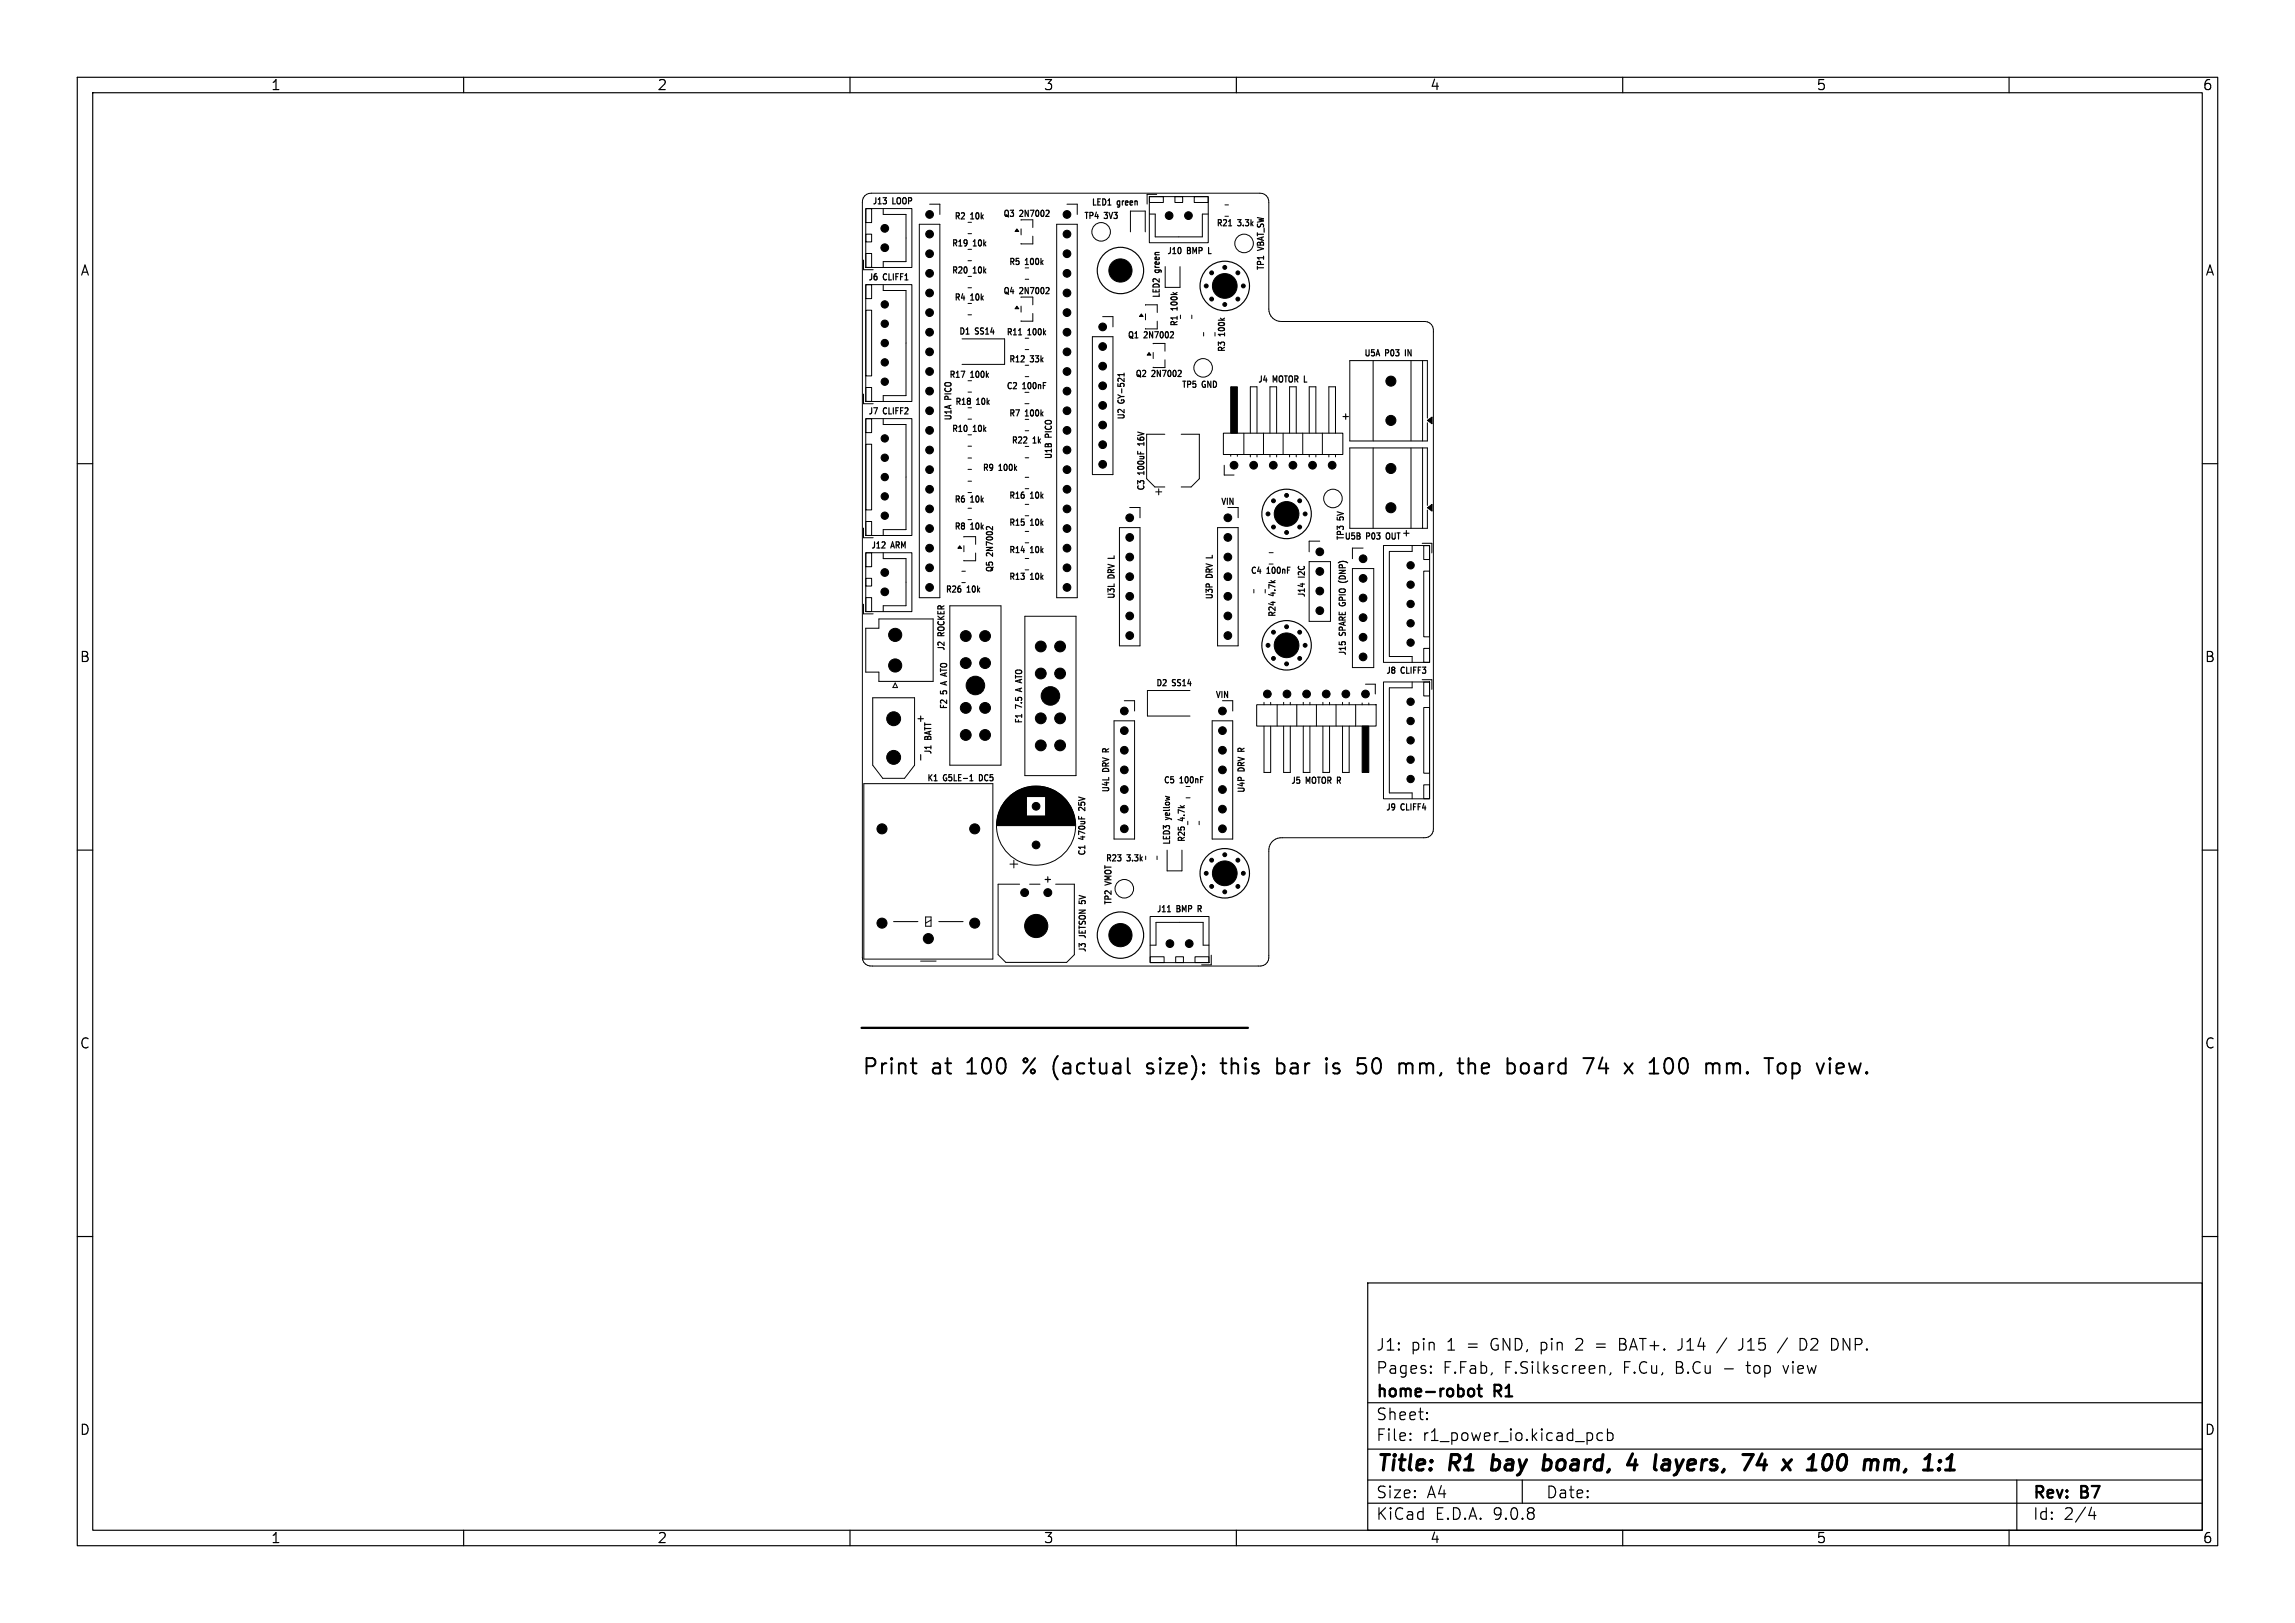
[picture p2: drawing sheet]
<svg xmlns="http://www.w3.org/2000/svg" width="297mm" height="210mm" viewBox="0 0 297 210" stroke-linecap="round" stroke-linejoin="round" font-family="sans-serif">
<defs><g id="words">
<g font-size="2.8">
<text x="111.5" y="139.4">Print</text>
<text x="120.5" y="139.4">at</text>
<text x="125.3" y="139.4">100</text>
<text x="132.9" y="139.4">% (actual</text>
<text x="149.6" y="139.4">size):</text>
<text x="159.7" y="139.4">this</text>
<text x="167.1" y="139.4">bar</text>
<text x="173.8" y="139.4">is</text>
<text x="178.3" y="139.4">50</text>
<text x="184" y="139.4">mm,</text>
<text x="192.1" y="139.4">the</text>
<text x="198.7" y="139.4">board</text>
<text x="209" y="139.4">74</text>
<text x="214.7" y="139.4">x</text>
<text x="218.2" y="139.4">100</text>
<text x="225.8" y="139.4">mm.</text>
<text x="233.9" y="139.4">Top</text>
<text x="240.9" y="139.4">view.</text>
<text x="178" y="190.9">Title:</text>
<text x="187.7" y="190.9">R1</text>
<text x="193.9" y="190.9">bay</text>
<text x="201.4" y="190.9">board,</text>
<text x="213.1" y="190.9">4</text>
<text x="217.3" y="190.9">layers,</text>
<text x="229.6" y="190.9">74</text>
<text x="235.7" y="190.9">x</text>
<text x="239.6" y="190.9">100</text>
<text x="247.7" y="190.9">mm,</text>
</g>
<g font-size="2.1">
<text x="178" y="178">Pages:</text>
<text x="178" y="175">J1:</text>
<text x="182.6" y="175">pin</text>
<text x="186.7" y="178">F.Fab,</text>
<text x="187.3" y="175">1</text>
<text x="190" y="175">=</text>
<text x="193.2" y="175">GND, pin</text>
<text x="194.7" y="178">F.Silkscreen,</text>
<text x="204.5" y="175">2</text>
<text x="207.2" y="175">=</text>
<text x="210.2" y="178">F.Cu,</text>
<text x="210.3" y="175">BAT+.</text>
<text x="217.1" y="178">B.Cu</text>
<text x="218.1" y="175">J14</text>
<text x="223.5" y="178">-</text>
<text x="226.3" y="175">J15</text>
<text x="226.6" y="178">top</text>
<text x="231.5" y="178">view</text>
<text x="234.5" y="175">D2</text>
<text x="238.7" y="175">DNP.</text>
<text x="178" y="184">Sheet:</text>
<text x="178" y="181.2">home-robot</text>
<text x="193.5" y="181.2">R1</text>
<text x="178" y="186.7">File:</text>
<text x="184.1" y="186.7">r1_power_io.kicad_pcb</text>
<text x="178" y="196.9">KiCad</text>
<text x="178" y="194.1">Size:</text>
<text x="184.7" y="194.1">A4</text>
<text x="185.7" y="196.9">E.D.A.</text>
<text x="193.3" y="196.9">9.0.8</text>
<text x="200" y="194.1">Date:</text>
<text x="263" y="194.3">Rev:</text>
<text x="263" y="196.9">Id:</text>
<text x="267.1" y="196.9">2/4</text>
<text x="269.4" y="194.3">B7</text>
</g>
<g font-size="1.8">
<text x="35" y="11.9">1</text>
<text x="85" y="11.9">2</text>
<text x="135" y="11.9">3</text>
<text x="185" y="11.9">4</text>
<text x="235" y="11.9">5</text>
<text x="285" y="11.9">6</text>
<text x="10.3" y="35.9">A</text>
<text x="285.4" y="35.9">A</text>
<text x="10.3" y="85.9">B</text>
<text x="285.3" y="85.9">B</text>
<text x="10.3" y="135.9">C</text>
<text x="285.3" y="135.9">C</text>
<text x="10.3" y="185.9">D</text>
<text x="285.3" y="185.9">D</text>
<text x="35" y="199.9">1</text>
<text x="85" y="199.9">2</text>
<text x="135" y="199.9">3</text>
<text x="185" y="199.9">4</text>
<text x="235" y="199.9">5</text>
<text x="285" y="199.9">6</text>
</g>
<g font-size="1.1">
<text x="112.8" y="26.6">J13</text>
<text x="115.5" y="26.6">LOOP</text>
<text x="123.4" y="28.6">R2</text>
<text x="125.6" y="28.6">10k</text>
<text x="129.7" y="28.3">Q3</text>
<text x="132" y="28.3">2N7002</text>
<text x="140.2" y="28.5">TP4</text>
<text x="141.2" y="26.8">LED1</text>
<text x="142.9" y="28.5">3V3</text>
<text x="144.6" y="26.8">green</text>
<text x="157.3" y="29.5">R21</text>
<text x="160.2" y="29.5">3.3k</text>
<text x="123.1" y="32.1">R19</text>
<text x="123.1" y="35.6">R20</text>
<text x="126" y="32.1">10k</text>
<text x="126" y="35.6">10k</text>
<text x="130.5" y="34.5">R5</text>
<text x="132.7" y="34.5">100k</text>
<text x="150.3" y="35.2" transform="rotate(-90 150.3 35.2)">green</text>
<text x="150.9" y="33.1">J10</text>
<text x="153.7" y="33.1">BMP</text>
<text x="156.7" y="33.1">L</text>
<text x="163.8" y="35.1" transform="rotate(-90 163.8 35.1)">TP1</text>
<text x="163.8" y="32.3" transform="rotate(-90 163.8 32.3)">VBAT_SW</text>
<text x="112.3" y="36.5">J6</text>
<text x="114.3" y="36.5">CLIFF1</text>
<text x="123.4" y="39.1">R4</text>
<text x="125.6" y="39.1">10k</text>
<text x="129.7" y="38.3">Q4</text>
<text x="132" y="38.3">2N7002</text>
<text x="150.3" y="38.7" transform="rotate(-90 150.3 38.7)">LED2</text>
<text x="152.6" y="40.1" transform="rotate(-90 152.6 40.1)">100k</text>
<text x="124" y="43.5">D1</text>
<text x="126.2" y="43.5">SS14</text>
<text x="130.2" y="43.6">R11</text>
<text x="130.5" y="47.1">R12</text>
<text x="133" y="43.6">100k</text>
<text x="133.4" y="47.1">33k</text>
<text x="145.8" y="44">Q1</text>
<text x="148.1" y="44">2N7002</text>
<text x="152.6" y="42.3" transform="rotate(-90 152.6 42.3)">R1</text>
<text x="158.7" y="45.7" transform="rotate(-90 158.7 45.7)">R3</text>
<text x="158.7" y="43.4" transform="rotate(-90 158.7 43.4)">100k</text>
<text x="176.5" y="46.3">U5A</text>
<text x="179.3" y="46.3">P03</text>
<text x="182.2" y="46.3">IN</text>
<text x="112.3" y="53.8">J7</text>
<text x="114.3" y="53.8">CLIFF2</text>
<text x="122.8" y="49.1">R17</text>
<text x="123.3" y="51.7" transform="rotate(-90 123.3 51.7)">PICO</text>
<text x="123.5" y="52.6">R18</text>
<text x="125.6" y="49.1">100k</text>
<text x="126.4" y="52.6">10k</text>
<text x="130.2" y="50.6">C2</text>
<text x="132.4" y="50.6">100nF</text>
<text x="145.7" y="52.2" transform="rotate(-90 145.7 52.2)">GY-521</text>
<text x="146.8" y="49">Q2</text>
<text x="149.1" y="49">2N7002</text>
<text x="152.8" y="50.4">TP5</text>
<text x="155.6" y="50.4">GND</text>
<text x="162.7" y="49.7">J4</text>
<text x="164.8" y="49.7">MOTOR L</text>
<text x="123.1" y="56.1">R10</text>
<text x="123.3" y="54.5" transform="rotate(-90 123.3 54.5)">U1A</text>
<text x="126" y="56.1">10k</text>
<text x="130.5" y="54.1">R7</text>
<text x="130.8" y="57.6">R22</text>
<text x="132.7" y="54.1">100k</text>
<text x="133.7" y="57.6">1k</text>
<text x="136.3" y="59.5" transform="rotate(-90 136.3 59.5)">U1B</text>
<text x="136.3" y="56.6" transform="rotate(-90 136.3 56.6)">PICO</text>
<text x="145.7" y="54.4" transform="rotate(-90 145.7 54.4)">U2</text>
<text x="148.3" y="57.3" transform="rotate(-90 148.3 57.3)">16V</text>
<text x="123.4" y="65.2">R6</text>
<text x="125.6" y="65.2">10k</text>
<text x="127.1" y="61.1">R9</text>
<text x="129.3" y="61.1">100k</text>
<text x="130.5" y="64.7">R16</text>
<text x="133.4" y="64.7">10k</text>
<text x="148.3" y="63.6" transform="rotate(-90 148.3 63.6)">C3</text>
<text x="148.3" y="61.4" transform="rotate(-90 148.3 61.4)">100uF</text>
<text x="157.9" y="65.5">VIN</text>
<text x="112.7" y="71.2">J12</text>
<text x="115.4" y="71.2">ARM</text>
<text x="123.4" y="68.7">R8</text>
<text x="125.6" y="68.7">10k</text>
<text x="128.7" y="71.9" transform="rotate(-90 128.7 71.9)">2N7002</text>
<text x="130.5" y="71.8">R14</text>
<text x="130.5" y="68.2">R15</text>
<text x="133.4" y="71.8">10k</text>
<text x="133.4" y="68.2">10k</text>
<text x="144.4" y="72" transform="rotate(-90 144.4 72)">L</text>
<text x="157.1" y="71.9" transform="rotate(-90 157.1 71.9)">L</text>
<text x="173.9" y="70">U5B</text>
<text x="174.1" y="70" transform="rotate(-90 174.1 70)">TP3</text>
<text x="174.1" y="67.3" transform="rotate(-90 174.1 67.3)">5V</text>
<text x="176.8" y="70">P03</text>
<text x="179.7" y="70">OUT</text>
<text x="122.3" y="76.9">R26</text>
<text x="125.2" y="76.9">10k</text>
<text x="128.7" y="74.2" transform="rotate(-90 128.7 74.2)">Q5</text>
<text x="130.5" y="75.2">R13</text>
<text x="133.4" y="75.2">10k</text>
<text x="144.4" y="77.6" transform="rotate(-90 144.4 77.6)">U3L</text>
<text x="144.4" y="74.8" transform="rotate(-90 144.4 74.8)">DRV</text>
<text x="157.1" y="77.7" transform="rotate(-90 157.1 77.7)">U3P</text>
<text x="157.1" y="74.7" transform="rotate(-90 157.1 74.7)">DRV</text>
<text x="161.8" y="74.5">C4</text>
<text x="164" y="74.5">100nF</text>
<text x="165.3" y="77.1" transform="rotate(-90 165.3 77.1)">4.7k</text>
<text x="169.1" y="77.4" transform="rotate(-90 169.1 77.4)">J14</text>
<text x="169.1" y="74.7" transform="rotate(-90 169.1 74.7)">I2C</text>
<text x="174.4" y="74.8" transform="rotate(-90 174.4 74.8)">(DNP)</text>
<text x="122.4" y="82.3" transform="rotate(-90 122.4 82.3)">ROCKER</text>
<text x="165.3" y="79.9" transform="rotate(-90 165.3 79.9)">R24</text>
<text x="174.4" y="82.2" transform="rotate(-90 174.4 82.2)">SPARE</text>
<text x="174.4" y="78.1" transform="rotate(-90 174.4 78.1)">GPIO</text>
<text x="122.4" y="84.3" transform="rotate(-90 122.4 84.3)">J2</text>
<text x="122.8" y="89.8" transform="rotate(-90 122.8 89.8)">5</text>
<text x="122.8" y="88.3" transform="rotate(-90 122.8 88.3)">A</text>
<text x="122.8" y="86.8" transform="rotate(-90 122.8 86.8)">ATO</text>
<text x="132.5" y="89.1" transform="rotate(-90 132.5 89.1)">A</text>
<text x="132.5" y="87.7" transform="rotate(-90 132.5 87.7)">ATO</text>
<text x="149.5" y="89">D2</text>
<text x="151.7" y="89">SS14</text>
<text x="174.4" y="84.9" transform="rotate(-90 174.4 84.9)">J15</text>
<text x="179.3" y="87.4">J8</text>
<text x="181.3" y="87.4">CLIFF3</text>
<text x="120.7" y="95.7" transform="rotate(-90 120.7 95.7)">BATT</text>
<text x="122.8" y="91.9" transform="rotate(-90 122.8 91.9)">F2</text>
<text x="132.5" y="93.7" transform="rotate(-90 132.5 93.7)">F1</text>
<text x="132.5" y="91.6" transform="rotate(-90 132.5 91.6)">7.5</text>
<text x="157.2" y="90.5">VIN</text>
<text x="119.9" y="101.3">K1</text>
<text x="120.7" y="97.7" transform="rotate(-90 120.7 97.7)">J1</text>
<text x="122.1" y="101.3">G5LE-1</text>
<text x="127" y="101.3">DC5</text>
<text x="143.7" y="99.8" transform="rotate(-90 143.7 99.8)">DRV</text>
<text x="143.7" y="97" transform="rotate(-90 143.7 97)">R</text>
<text x="150.5" y="101.6">C5</text>
<text x="152.7" y="101.6">100nF</text>
<text x="161.3" y="99.8" transform="rotate(-90 161.3 99.8)">DRV</text>
<text x="161.3" y="96.9" transform="rotate(-90 161.3 96.9)">R</text>
<text x="167" y="101.6">J5</text>
<text x="169" y="101.6">MOTOR R</text>
<text x="140.7" y="104.5" transform="rotate(-90 140.7 104.5)">25V</text>
<text x="143.7" y="102.6" transform="rotate(-90 143.7 102.6)">U4L</text>
<text x="151.6" y="106" transform="rotate(-90 151.6 106)">yellow</text>
<text x="153.5" y="106.2" transform="rotate(-90 153.5 106.2)">4.7k</text>
<text x="161.3" y="102.7" transform="rotate(-90 161.3 102.7)">U4P</text>
<text x="179.3" y="105.1">J9</text>
<text x="181.3" y="105.1">CLIFF4</text>
<text x="140.7" y="110.8" transform="rotate(-90 140.7 110.8)">C1</text>
<text x="140.7" y="108.6" transform="rotate(-90 140.7 108.6)">470uF</text>
<text x="143" y="111.7">R23</text>
<text x="145.9" y="111.7">3.3k</text>
<text x="151.6" y="109.4" transform="rotate(-90 151.6 109.4)">LED3</text>
<text x="153.5" y="109.1" transform="rotate(-90 153.5 109.1)">R25</text>
<text x="140.7" y="116.6" transform="rotate(-90 140.7 116.6)">5V</text>
<text x="144" y="117.2" transform="rotate(-90 144 117.2)">TP2</text>
<text x="144" y="114.4" transform="rotate(-90 144 114.4)">VMOT</text>
<text x="149.6" y="118.2">J11</text>
<text x="152.3" y="118.2">BMP</text>
<text x="155.3" y="118.2">R</text>
<text x="140.7" y="123.3" transform="rotate(-90 140.7 123.3)">J3</text>
<text x="140.7" y="121.3" transform="rotate(-90 140.7 121.3)">JETSON</text>
</g>
</g></defs>
<g fill="none" stroke="#000" stroke-width=".15">
<path d="M10 10h277v190h-277zM12 12h273v186h-273zM60 10v2M110 10v2M160 10v2M210 10v2M260 10v2M135.3 28h.5M135.3 38h.5M135.7 27.3v.2M135.7 37.3v.2M159 29.2h.4"/>
<path d="M131.8 43.3h.4M145.5 48.3v.4M145.5 48.5h-.8l.2 .1M147.4 57.6h.1M148 57.2v.4M151.4 43.7h.5M151.8 43v.3M152.4 48.7h.5M152.8 48v.3M173.8 53.9h.7M174.1 53.6v.7M10 60h2"/>
<path d="M127.7 68.2h.3M128.4 68.1v.5M173.2 75.2l.2 .1M174.4 75.2l-.2 .1M181.7 69h.6M182 68.7v.7M285 60h2M118.8 93h.7M119.1 92.7v.7M119.1 97.7v.7M121.7 88.4l.8 .3M122.3 87.1v.4"/>
<path d="M122.5 87.1l-.8 .2M131.4 89.3l.8 .2M132 88v.3M132.2 87.9l-.8 .2M10 110h2M125.5 101h.4M125.6 100.3l.1-.1v.8M135.2 113.8h.7M135.6 113.5v.7M140.4 104.5v.4l-.5-.4M151.1 118h.4M285 110h2"/>
<path d="M10 160h2M177 166h108v32h-108zM185.2 177.6v.1M185.2 177.6h-.1l.1 .1M185.2 176.8v.1M185.2 176.8h-.1l.1 .1M207.2 176.7l.4 .1 .1 .1v.8M208.5 177.6l-.2 .3M209.6 173.9h.5M210.1 173.2h-.5v1.5h.6M217.5 174.6l-.4 .1M223.5 173.1l-1.3 2"/>
<path d="M225.5 173.2v1.1a.48 .48 0 0 1-.5 .4M230.7 176.7l.4 1M231.3 173.1l-1.3 2M233 173.2a.79 .79 0 0 1 .8 .5 .79 .79 0 0 1-.3 .9l-.5 .1zM237.7 173.4a1.04 1.04 0 0 1 0 1.1M285 160h2M60 198v2M110 198v2M160 198v2M177 194.5h108M177 191.5h108M177 187.5h108"/>
<path d="M177 181.5h108M182.5 186.3h.1l-.1 .1M182.5 186.3v.1M182.5 185.5v.1M182.5 185.5h.1l-.1 .1M184.7 183.6v.1M184.7 183.6h-.1l.1 .1M184.7 182.8v.1M184.7 182.8h-.1l.1 .1M197 191.5v3M207.4 185.5l-.4-.1-.3 .3v.4l.1 .2 .2 .1 .4-.1M208 185.5l.5-.1 .2 .3v.4l-.1 .2-.1 .1-.5-.1"/>
<path d="M208 184.9v1.5M210 198v2M260 198v2M261 191.5v6.5M270.7 195l-.4 1.1h.9M271 195.6v1"/>
<circle cx="145" cy="35" r="3"/>
<circle cx="158.5" cy="37" r="3.2"/>
<circle cx="166.5" cy="66.5" r="3.2"/>
<circle cx="166.5" cy="83.5" r="3.2"/>
<circle cx="158.5" cy="113" r="3.2"/>
<circle cx="145" cy="121" r="3"/>
</g>
<g fill="none" stroke="#000" stroke-width=".4">
<path d="M193 190.1l.2 .1M193.3 188.2l-.3 2M199.8 189l.2-.1 .6 .1M199.9 188.2l-.2 2M200.6 190l-.3 .2h-.4M211.3 188.1l-.7 1.4h1.3M211.7 188.9l-.2 1.3M215.5 188.9h.3l.2 .1 .1 .2-.1 1M216 190.1l-.2 .1h-.5M216.1 189.4h-.2h-.5M228 188.1l-.6 1.4h1.2M228.4 188.9l-.1 1.3"/>
<path d="M233.9 190.2h1.1M234.1 188.8l.6-.6-.3 2M236.1 188.6a.49 .49 0 0 1 .5-.4 .49 .49 0 0 1 .4 .4M238 188.6a.49 .49 0 0 1 .5-.4 .49 .49 0 0 1 .4 .4 1.31 1.31 0 0 1-.6 1.6M245.2 188.9l.4 .1 .1 .2-.1 1M246.6 190.1l-.2 .4M249.5 188.5l.2-.3-.2 2M252.4 188.5l.2-.3-.3 2"/>
</g>
<path d="M111.5 133h50M190.3 179.7a.41 .41 0 0 1 .5 .3v.4a.41 .41 0 0 1-.5 .3M191.2 179.7h.6M191.4 179.2v1.3l.1 .1 .3 .1" fill="none" stroke="#000" stroke-width=".3"/>
<g fill="none" stroke="#000" stroke-width=".13">
<path d="M111.7 33.7v1.2h1.3M111.9 25.3l.2-.1 .7-.2h50.2a1.11 1.11 0 0 1 1.2 1.2v13.8a1.6 1.6 0 0 0 1.6 1.6h18.6a1.13 1.13 0 0 1 1.1 1.3v64.4a1.12 1.12 0 0 1-1.3 1.1h-18.2a1.63 1.63 0 0 0-1.8 1.8v13.4a1.17 1.17 0 0 1-1.4 1.4h-49.9a1.12 1.12 0 0 1-1.3-1.1v-97.7l.1-.6zM112 36.8h6v15.2h-6zM112 27h6v7.6h-6zM112 36.8h.8v1.8h-.8zM112 27h.8v1.8h-.8zM112 30.3h.8v1h-.8zM112 32.8h.8v1.8h-.8zM114.3 27v.8h2.9v6.1h-2.9v.7M114.3 36.8v.8h2.9v13.6h-2.9v.7M119 29h2.6v48.3h-2.6zM120.3 26.4h1.3v1.4"/>
<path d="M125.3 39.3h.4M125.3 32.3h.4M125.3 33.7h.4M125.3 28.8h.4M125.3 30.2h.4M125.3 35.8h.4M125.3 37.2h.4M132.1 29.6v.8M132.1 39.6v.8M132.7 36.1h.4M133.7 30.6v1l-1.6-.1M133.7 28.4v1"/>
<path d="M133.7 38.4v1M136.7 29h2.7v48.3h-2.7zM138.1 26.4h1.3v1.4M146.3 30v-2.7h1.9v2.7M148.2 39.5l1.6-.1v1M148.7 25.4h7.7v6h-7.7zM148.7 25.5h1.8v.7h-1.8zM148.7 27.7h.8v3h6.1v-3h.7M149.7 25.2h-1.3v1.2M150.8 34.5v2.7h1.9v-2.7M152 25.5h1v.7h-1zM154.5 25.5h1.8v.7h-1.8z"/>
<path d="M158.5 26.5h.5M158.5 28h.5M111.7 51v1.2h1.3M112 54.2h6v15.1h-6zM112 40.1h.8v8.5h-.8zM112 50.1h.8v1.8h-.8zM112 54.2h.8v1.8h-.8zM112 57.5h.8v8.5h-.8zM114.3 54.2v.7h2.9v13.6h-2.9v.8M124.5 43.9h5.5v3.3h-5.5M125.3 40.7h.4M125.3 57.7h.4"/>
<path d="M125.3 49.3h.4M125.3 50.7h.4M125.3 59.3h.4M125.3 52.8h.4M125.3 54.2h.4M125.3 56.3h.4M132.6 52.2h.6M132.7 55.7h.4M132.7 57.8h.4M132.7 59.2h.4M132.7 47.3h.4M132.7 48.7h.4"/>
<path d="M132.7 43.8h.4M132.7 45.2h.4M133.7 40.6v1l-1.6-.1M141.4 43.6h2.6v17.8h-2.6zM142.7 41h1.3v1.3M148.2 40.6v.8M149.2 44.5l1.6-.1v1M149.2 45.6v.8M149.8 41.6v1l-1.6-.1M150.7 56.2h-2.3v5.7l1.1 1.1h1.2M150.8 46.6v1l-1.6-.1M152.8 40.8v.4"/>
<path d="M152.9 56.2h2.3v5.7l-1.1 1.1h-1.2M154.2 40.8v.4M155.8 43v.5M157.2 43v.5M158.3 56.1h15.5v2.7h-15.5zM159.3 58.8v.2M160.1 58.8v.2M161 56.1v2.7M161.8 56.1v-6h.9v6M161.8 58.8v.3M162.7 58.8v.3M163.5 56.1v2.7"/>
<path d="M164.3 56.1v-6h.9v6M164.3 58.8v.3M165.2 58.8v.3M166 56.1v2.7M166.9 50.1v6M166.9 58.8v.3M167.7 50.1v6M167.7 58.8v.3M168.6 56.1v2.7M169.4 56.1v-6h.9v6M169.4 58.8v.3M170.3 58.8v.3"/>
<path d="M171.1 56.1v2.7M172 56.1v-6h.8v6M172 58.8v.3M172.8 58.8v.3M177.7 46.7v10.4M177.7 58v10.4M182.6 46.7v10.4M182.6 58v10.4M184.1 46.7v10.4M184.1 58v10.4M184.7 54.1v-7.4h-10v10.4h10v-2.4M111.7 68.3v1.3h1.3"/>
<path d="M111.7 78.2v1.2h1.3M112 71.5h6v7.6h-6zM112 71.5h.8v1.8h-.8zM112 74.8h.8v1h-.8zM112 77.3h.8v1.8h-.8zM112 67.5h.8v1.8h-.8zM114.3 71.5v.8h2.9v6.1h-2.9v.7M122.9 78.4h6.6v20.6h-6.6zM124.5 73.9h.4M124.5 75.4h.4M124.7 69.5l1.6-.1v1M124.7 70.6v.8"/>
<path d="M125.3 62.3h.4M125.3 63.7h.4M125.3 60.7h.4M125.3 65.8h.4M125.3 67.2h.4M126.3 71.6v1l-1.6-.1M132.6 79.7h6.7v20.7h-6.7zM132.7 68.8h.4M132.7 70.2h.4M132.7 61.8h.4M132.7 63.2h.4M132.7 72.3h.4"/>
<path d="M132.7 73.7h.4M132.7 65.3h.4M132.7 66.7h.4M144.9 68.3h2.6v15.3h-2.6zM146.2 65.7h1.3v1.3M149.6 63.6h.7M150 63.3v.7M157.6 68.3h2.6v15.3h-2.6zM158.4 60.2v1.3h1.3M158.9 65.7h1.3v1.3M162.3 76.3v.4M163.7 76.3v.4"/>
<path d="M164.2 71.5h.6M164.2 73h.6M169.4 72.7h2.8v7.7h-2.8zM170.8 70h-1.4v1.4M175 73.6h2.8v12.8h-2.8zM176.4 70.9h-1.4v1.4M179 70.6h6v15.1h-6zM182.8 70.6v.8h-3v13.6h3v.7M184.1 70.3h1.2v1.3M184.2 70.6h.8v1.8h-.8zM184.2 73.9h.8v8.5h-.8zM184.7 65.4v-7.4h-10v10.4h10v-2.4"/>
<path d="M112 81.3h1.7v-1.2h7.1v8.1h-7.1v-1.2h-1.7zM112.9 90.3h5.5v8.7l-1.3 1.7h-2.9l-1.3-1.7zM115.8 88.4l.4 .6h-.7zM144.2 93.3h2.6v15.3h-2.6zM145.5 90.7h1.3v1.3M154 89.4h-5.5v3.3h5.5M156.9 93.3h2.6v15.3h-2.6zM158.2 90.7h1.3v1.3M162.6 91.2h15.5v2.8h-15.5zM163.6 90.9v.3M163.6 94v6h.8v-6M164.4 90.9v.3"/>
<path d="M165.3 91.2v2.8M166.1 94v6h.9v-6M166.1 90.9v.3M167 90.9v.3M167.8 91.2v2.8M168.7 94v6h.8v-6M168.7 90.9v.3M169.5 90.9v.3M170.4 91.2v2.8M171.2 94v6h.9v-6M171.2 90.9v.3M172.1 90.9v.3"/>
<path d="M172.9 91.2v2.8M173.7 94v6h.9v-6M173.7 90.9v.3M174.6 90.9v.3M175.4 91.2v2.8M176.3 91v.2M176.7 88.5h1.3v1.3M177.1 91v.2M179 88.2h6v15.2h-6zM182.8 88.3v.7h-3v13.6h3v.8M184.1 88h1.2v1.2M184.2 88.3h.8v1.8h-.8z"/>
<path d="M184.2 91.6h.8v8.5h-.8zM184.2 83.9h.8v1.8h-.8zM111.8 101.4h16.7v22.7h-16.7zM115.6 119.3h3.2M119.8 118.7h.7v1.2h-.7zM120.5 119.1l-.7 .4M121.5 119.3h3.1M129 106.8h10.2M129 106.7h10.2M129 106.6h10.2M129 106.5h10.1M129 106.4h10.1"/>
<path d="M129 106.3h10.1M129 106.2h10.1M129.1 106.1h10M129.1 106h10M129.1 105.9h10M129.1 105.8h10M129.1 105.8h9.9M129.1 105.7h9.9M129.1 105.6h9.9M129.2 105.6h9.8M129.2 105.6h3.6M129.2 105.5h3.6"/>
<path d="M129.2 105.4h3.6M129.2 105.3h3.6M129.3 105.2h3.5M129.3 105.1h3.5M129.3 105h3.5M129.4 105h3.4M129.4 104.9h3.4M129.4 104.8h3.4M129.5 104.7h3.3M129.5 104.6h3.3M129.6 104.5h3.2M129.6 104.4h3.2"/>
<path d="M129.7 104.3h3.1M129.7 104.2h3.1M129.8 104.2h3M129.8 104.1h3M129.8 104h3M129.9 104h2.9M129.9 103.9h2.9M130 103.8h2.8M130.1 103.7h2.7M130.1 103.6h2.7M130.2 103.6h2.6M130.2 103.5h2.6"/>
<path d="M130.3 103.5h2.5M130.3 103.4h2.5M130.4 103.4h2.4M130.4 103.3h2.4M130.5 103.2h2.3M130.6 103.2h2.2M130.6 103.1h2.2M130.6 103.1h6.9M130.7 103h6.8M130.7 111.8h1M130.7 103h6.7M130.8 103h6.6"/>
<path d="M130.8 102.9h6.5M130.9 102.9h6.4M130.9 102.8h6.3M131 102.8h6.2M131 102.8h6.1M131.1 102.7h6M131.1 102.7h5.9M131.2 102.6h5.8M131.2 111.3v1M131.2 102.6h5.7M131.3 102.6h5.5M131.4 102.5h5.4"/>
<path d="M131.4 102.5h5.3M131.5 102.4h5.2M131.6 102.4h5M131.6 102.4h4.9M131.7 102.3h4.7M131.8 102.3h4.6M131.9 102.2h4.4M131.9 114.4h-2.7v9.1l1 1h7.8l1-1v-9.1h-2.4M132 102.2h4.2M132 102.2h4.1M132.1 102.1h3.9M132.2 102.1h3.7"/>
<path d="M132.3 102h3.5M132.4 102h3.3M132.6 102h3M132.7 101.9h2.8M132.8 101.9h2.5M133 101.8h2.1M133.2 101.8h1.7M133.3 114.4h1.3M133.5 101.8h1.2M135.3 103.2h2.4M135.3 105.6h3.7M135.3 105.5h3.7"/>
<path d="M135.3 105.4h3.7M135.3 105.4h3.6M135.3 105.3h3.6M135.3 105.2h3.6M135.3 105.1h3.6M135.3 105.1h3.5M135.3 105h3.5M135.3 104.9h3.5M135.3 104.8h3.5M135.3 104.8h3.4M135.3 104.7h3.4M135.3 104.6h3.4"/>
<path d="M135.3 104.6h3.3M135.3 104.5h3.3M135.3 104.4h3.3M135.3 104.4h3.2M135.3 104.3h3.2M135.3 104.2h3.2M135.3 104.2h3.1M135.3 104.1h3.1M135.3 104h3M135.3 103.9h2.9M135.3 103.8h2.9M135.3 103.8h2.8"/>
<path d="M135.3 103.7h2.8M135.3 103.6h2.7M135.3 103.5h2.6M135.3 103.4h2.6M135.3 103.4h2.5M135.3 103.3h2.5M135.3 103.3h2.4M135.3 103.2h2.3M135.3 103.1h2.3M148.3 110.8v.4M148.8 118.6h7.7v6h-7.7zM149.7 110.8v.4"/>
<path d="M151 110v2.7h2v-2.7M153.5 103.2h.5M153.7 106.3v.4M155.2 106.3v.4M184.2 101.6h.8v1.8h-.8zM119.1 124.4h2M148.9 123.8h1.7v.8h-1.7zM148.9 122.3h.7v-2.9h6.1v2.9h.7M152.1 123.8h1.1v.8h-1.1zM154.7 123.8h1.7v.8h-1.7zM156.7 123.6v1.3h-1.2"/>
<circle cx="142.5" cy="30" r="1.2"/>
<circle cx="161" cy="31.5" r="1.2"/>
<circle cx="155.7" cy="47.6" r="1.2"/>
<circle cx="172.5" cy="64.5" r="1.2"/>
<circle cx="134.1" cy="106.8" r="5.1"/>
<circle cx="145.5" cy="115" r="1.2"/>
</g>
<g fill="#000" stroke="#000" stroke-width=".13">
<path d="M131.6 29.6l.2 .4h-.4zM131.6 39.6l.2 .4h-.4zM147.7 40.6l.2 .4h-.4zM148.7 45.6l.2 .4h-.4zM159.3 50.1h.8v6h-.8zM184.7 54.4l.6-.4v.8zM124.2 70.6l.2 .4h-.4zM184.7 65.7l.6-.4v.8zM176.3 94h.8v6h-.8z"/>
<circle cx="114.5" cy="39.4" r=".47"/>
<circle cx="114.5" cy="32.1" r=".5"/>
<circle cx="114.5" cy="29.5" r=".5"/>
<circle cx="120.3" cy="32.8" r=".5"/>
<circle cx="120.3" cy="37.9" r=".5"/>
<circle cx="120.3" cy="35.4" r=".5"/>
<circle cx="120.3" cy="30.3" r=".5"/>
<circle cx="120.3" cy="27.7" r=".5"/>
<circle cx="138.1" cy="30.3" r=".5"/>
<circle cx="138.1" cy="32.8" r=".5"/>
<circle cx="138.1" cy="37.9" r=".5"/>
<circle cx="138.1" cy="27.7" r=".5"/>
<circle cx="138.1" cy="35.4" r=".5"/>
<circle cx="145" cy="35" r="1.5"/>
<circle cx="151.3" cy="27.9" r=".5"/>
<circle cx="153.8" cy="27.9" r=".5"/>
<circle cx="156.1" cy="37" r=".25"/>
<circle cx="156.8" cy="35.3" r=".25"/>
<circle cx="156.8" cy="38.7" r=".25"/>
<circle cx="158.5" cy="39.4" r=".25"/>
<circle cx="158.5" cy="34.6" r=".25"/>
<circle cx="158.5" cy="37" r="1.6"/>
<circle cx="160.2" cy="35.3" r=".25"/>
<circle cx="160.2" cy="38.7" r=".25"/>
<circle cx="160.9" cy="37" r=".25"/>
<circle cx="114.5" cy="41.9" r=".47"/>
<circle cx="114.5" cy="59.2" r=".47"/>
<circle cx="114.5" cy="49.4" r=".47"/>
<circle cx="114.5" cy="46.9" r=".47"/>
<circle cx="114.5" cy="44.4" r=".47"/>
<circle cx="114.5" cy="56.7" r=".48"/>
<circle cx="120.3" cy="45.5" r=".5"/>
<circle cx="120.3" cy="48.1" r=".5"/>
<circle cx="120.3" cy="50.6" r=".5"/>
<circle cx="120.3" cy="58.2" r=".5"/>
<circle cx="120.3" cy="53.1" r=".5"/>
<circle cx="120.3" cy="55.7" r=".5"/>
<circle cx="120.3" cy="40.4" r=".5"/>
<circle cx="120.3" cy="43" r=".5"/>
<circle cx="138.1" cy="50.6" r=".5"/>
<circle cx="138.1" cy="53.1" r=".5"/>
<circle cx="138.1" cy="55.7" r=".5"/>
<circle cx="138.1" cy="58.2" r=".5"/>
<circle cx="138.1" cy="45.5" r=".5"/>
<circle cx="138.1" cy="48.1" r=".5"/>
<circle cx="138.1" cy="40.4" r=".5"/>
<circle cx="138.1" cy="43" r=".5"/>
<circle cx="142.7" cy="42.3" r=".5"/>
<circle cx="142.7" cy="47.4" r=".5"/>
<circle cx="142.7" cy="55" r=".5"/>
<circle cx="142.7" cy="49.9" r=".5"/>
<circle cx="142.7" cy="52.5" r=".5"/>
<circle cx="142.7" cy="44.8" r=".5"/>
<circle cx="142.7" cy="57.5" r=".5"/>
<circle cx="180" cy="49.3" r=".65"/>
<circle cx="180" cy="54.4" r=".65"/>
<circle cx="114.5" cy="64.2" r=".47"/>
<circle cx="114.5" cy="66.7" r=".48"/>
<circle cx="114.5" cy="61.7" r=".48"/>
<circle cx="114.5" cy="76.6" r=".5"/>
<circle cx="114.5" cy="74.1" r=".5"/>
<circle cx="120.3" cy="70.9" r=".5"/>
<circle cx="120.3" cy="60.8" r=".5"/>
<circle cx="120.3" cy="68.4" r=".5"/>
<circle cx="120.3" cy="76" r=".5"/>
<circle cx="120.3" cy="63.3" r=".5"/>
<circle cx="120.3" cy="65.8" r=".5"/>
<circle cx="120.3" cy="73.5" r=".5"/>
<circle cx="138.1" cy="63.3" r=".5"/>
<circle cx="138.1" cy="65.8" r=".5"/>
<circle cx="138.1" cy="73.5" r=".5"/>
<circle cx="138.1" cy="76" r=".5"/>
<circle cx="138.1" cy="70.9" r=".5"/>
<circle cx="138.1" cy="60.8" r=".5"/>
<circle cx="138.1" cy="68.4" r=".5"/>
<circle cx="142.7" cy="60.1" r=".5"/>
<circle cx="146.2" cy="67" r=".5"/>
<circle cx="146.2" cy="74.6" r=".5"/>
<circle cx="146.2" cy="72.1" r=".5"/>
<circle cx="146.2" cy="79.7" r=".5"/>
<circle cx="146.2" cy="69.5" r=".5"/>
<circle cx="146.2" cy="77.2" r=".5"/>
<circle cx="158.9" cy="77.2" r=".5"/>
<circle cx="158.9" cy="79.7" r=".5"/>
<circle cx="158.9" cy="74.6" r=".5"/>
<circle cx="158.9" cy="67" r=".5"/>
<circle cx="158.9" cy="69.5" r=".5"/>
<circle cx="158.9" cy="72.1" r=".5"/>
<circle cx="159.7" cy="60.2" r=".5"/>
<circle cx="162.2" cy="60.2" r=".5"/>
<circle cx="164.1" cy="66.5" r=".25"/>
<circle cx="164.8" cy="60.2" r=".5"/>
<circle cx="164.8" cy="68.2" r=".25"/>
<circle cx="164.8" cy="64.8" r=".25"/>
<circle cx="166.5" cy="66.5" r="1.6"/>
<circle cx="166.5" cy="68.9" r=".25"/>
<circle cx="166.5" cy="64.1" r=".25"/>
<circle cx="167.3" cy="60.2" r=".5"/>
<circle cx="168.2" cy="68.2" r=".25"/>
<circle cx="168.2" cy="64.8" r=".25"/>
<circle cx="168.9" cy="66.5" r=".25"/>
<circle cx="169.9" cy="60.2" r=".5"/>
<circle cx="170.8" cy="76.5" r=".5"/>
<circle cx="170.8" cy="73.9" r=".5"/>
<circle cx="170.8" cy="79" r=".5"/>
<circle cx="170.8" cy="71.4" r=".5"/>
<circle cx="172.4" cy="60.2" r=".5"/>
<circle cx="176.4" cy="72.3" r=".5"/>
<circle cx="176.4" cy="77.4" r=".5"/>
<circle cx="176.4" cy="74.8" r=".5"/>
<circle cx="176.4" cy="79.9" r=".5"/>
<circle cx="180" cy="60.6" r=".65"/>
<circle cx="180" cy="65.7" r=".65"/>
<circle cx="182.6" cy="75.7" r=".47"/>
<circle cx="182.6" cy="73.1" r=".47"/>
<circle cx="182.6" cy="78.1" r=".47"/>
<circle cx="115.7" cy="93" r=".9"/>
<circle cx="115.7" cy="98" r=".9"/>
<circle cx="115.8" cy="82.1" r=".85"/>
<circle cx="115.8" cy="86.1" r=".85"/>
<circle cx="125" cy="95.1" r=".7"/>
<circle cx="125" cy="82.3" r=".7"/>
<circle cx="125" cy="85.8" r=".7"/>
<circle cx="125" cy="91.6" r=".7"/>
<circle cx="126.2" cy="88.7" r="1.2"/>
<circle cx="127.5" cy="95.1" r=".7"/>
<circle cx="127.5" cy="82.3" r=".7"/>
<circle cx="127.5" cy="85.8" r=".7"/>
<circle cx="127.5" cy="91.6" r=".7"/>
<circle cx="134.7" cy="96.4" r=".7"/>
<circle cx="134.7" cy="83.6" r=".7"/>
<circle cx="134.7" cy="87.1" r=".7"/>
<circle cx="134.7" cy="92.9" r=".7"/>
<circle cx="135.9" cy="90" r="1.2"/>
<circle cx="137.2" cy="96.4" r=".7"/>
<circle cx="137.2" cy="83.6" r=".7"/>
<circle cx="137.2" cy="87.1" r=".7"/>
<circle cx="137.2" cy="92.9" r=".7"/>
<circle cx="145.5" cy="94.5" r=".5"/>
<circle cx="145.5" cy="97.1" r=".5"/>
<circle cx="145.5" cy="99.6" r=".5"/>
<circle cx="145.5" cy="92" r=".5"/>
<circle cx="146.2" cy="82.2" r=".5"/>
<circle cx="158.2" cy="94.5" r=".5"/>
<circle cx="158.2" cy="97.1" r=".5"/>
<circle cx="158.2" cy="92" r=".5"/>
<circle cx="158.2" cy="99.6" r=".5"/>
<circle cx="158.9" cy="82.2" r=".5"/>
<circle cx="164" cy="89.8" r=".5"/>
<circle cx="164.1" cy="83.5" r=".25"/>
<circle cx="164.8" cy="81.8" r=".25"/>
<circle cx="164.8" cy="85.2" r=".25"/>
<circle cx="166.5" cy="83.5" r="1.6"/>
<circle cx="166.5" cy="85.9" r=".25"/>
<circle cx="166.5" cy="81.1" r=".25"/>
<circle cx="166.5" cy="89.8" r=".5"/>
<circle cx="168.2" cy="81.8" r=".25"/>
<circle cx="168.2" cy="85.2" r=".25"/>
<circle cx="168.9" cy="83.5" r=".25"/>
<circle cx="169.1" cy="89.8" r=".5"/>
<circle cx="171.6" cy="89.8" r=".5"/>
<circle cx="174.2" cy="89.8" r=".5"/>
<circle cx="176.4" cy="85" r=".5"/>
<circle cx="176.4" cy="82.5" r=".5"/>
<circle cx="176.7" cy="89.8" r=".5"/>
<circle cx="182.6" cy="83.1" r=".47"/>
<circle cx="182.6" cy="90.8" r=".47"/>
<circle cx="182.6" cy="93.3" r=".47"/>
<circle cx="182.6" cy="95.8" r=".47"/>
<circle cx="182.6" cy="80.7" r=".47"/>
<circle cx="182.6" cy="98.3" r=".47"/>
<circle cx="114.1" cy="107.2" r=".65"/>
<circle cx="114.1" cy="119.4" r=".65"/>
<circle cx="126.1" cy="107.2" r=".65"/>
<circle cx="126.1" cy="119.4" r=".65"/>
<circle cx="132.6" cy="115.5" r=".51"/>
<circle cx="134.1" cy="104.3" r=".5"/>
<circle cx="134.1" cy="109.3" r=".5"/>
<circle cx="134.1" cy="119.8" r="1.5"/>
<circle cx="135.6" cy="115.5" r=".51"/>
<circle cx="145.5" cy="102.2" r=".5"/>
<circle cx="145.5" cy="107.2" r=".5"/>
<circle cx="145.5" cy="104.7" r=".5"/>
<circle cx="156.1" cy="113" r=".25"/>
<circle cx="156.8" cy="114.7" r=".25"/>
<circle cx="156.8" cy="111.3" r=".25"/>
<circle cx="158.2" cy="107.2" r=".5"/>
<circle cx="158.2" cy="104.7" r=".5"/>
<circle cx="158.2" cy="102.2" r=".5"/>
<circle cx="158.5" cy="110.6" r=".25"/>
<circle cx="158.5" cy="115.4" r=".25"/>
<circle cx="158.5" cy="113" r="1.6"/>
<circle cx="160.2" cy="114.7" r=".25"/>
<circle cx="160.2" cy="111.3" r=".25"/>
<circle cx="160.9" cy="113" r=".25"/>
<circle cx="182.6" cy="100.8" r=".47"/>
<circle cx="120.1" cy="121.4" r=".65"/>
<circle cx="145" cy="121" r="1.5"/>
<circle cx="151.4" cy="122.1" r=".5"/>
<circle cx="153.9" cy="122.1" r=".5"/>
</g>
<g fill="none" stroke="#000" stroke-width=".25">
<path d="M117.9 137.6h.7M118.1 138.6l.1 .2 .4 .1M148.4 138.8l.6 .1M149 137.6h-.3l-.2 .1-.1 .2 .1 .3h.5M158 137.6h.7M158.2 136.9v1.7l.1 .2 .4 .1M165.3 137.7l.6-.1 .2 .2 .1 .2v.5l-.2 .3-.1 .1-.6-.1M165.3 136.9v2M172.5 138.8l.6 .1M173.1 137.6l-.5 .1-.1 .2 .1 .3h.5M175.8 136.9h.9M176.6 137.8l.2 .3v.4l-.2 .3"/>
<path d="M182 137.7l.2-.1 .5 .1 .1 .2v1M190 137.8a.5 .5 0 0 1 .9 .1v1M196.8 138a.54 .54 0 0 1 .5-.4 .54 .54 0 0 1 .6 .4M196.8 138.5a.54 .54 0 0 0 .5 .4 .54 .54 0 0 0 .6-.4M207.4 136.8l-.5 1.4h1.2M207.9 137.6v1.3M213.5 138.9h1.1M213.5 137.5l.4-.3 .1-.3v2M215.7 137l.2-.1 .3 .1M217.6 137a1.5 1.5 0 0 0 0 1.8M223.6 137.7l.4-.1 .2 .1 .1 .2M224.3 137.9v1"/>
<path d="M225.1 137.7l-.5-.1-.2 .1-.1 .2M232 137.7l.5-.1 .3 .2 .1 .2v.5l-.2 .3-.2 .1-.5-.1M232 137.6v2M239.3 137.6l.4 1.3 .3-.9"/>
</g>
<use href="#words"/>
</svg>
